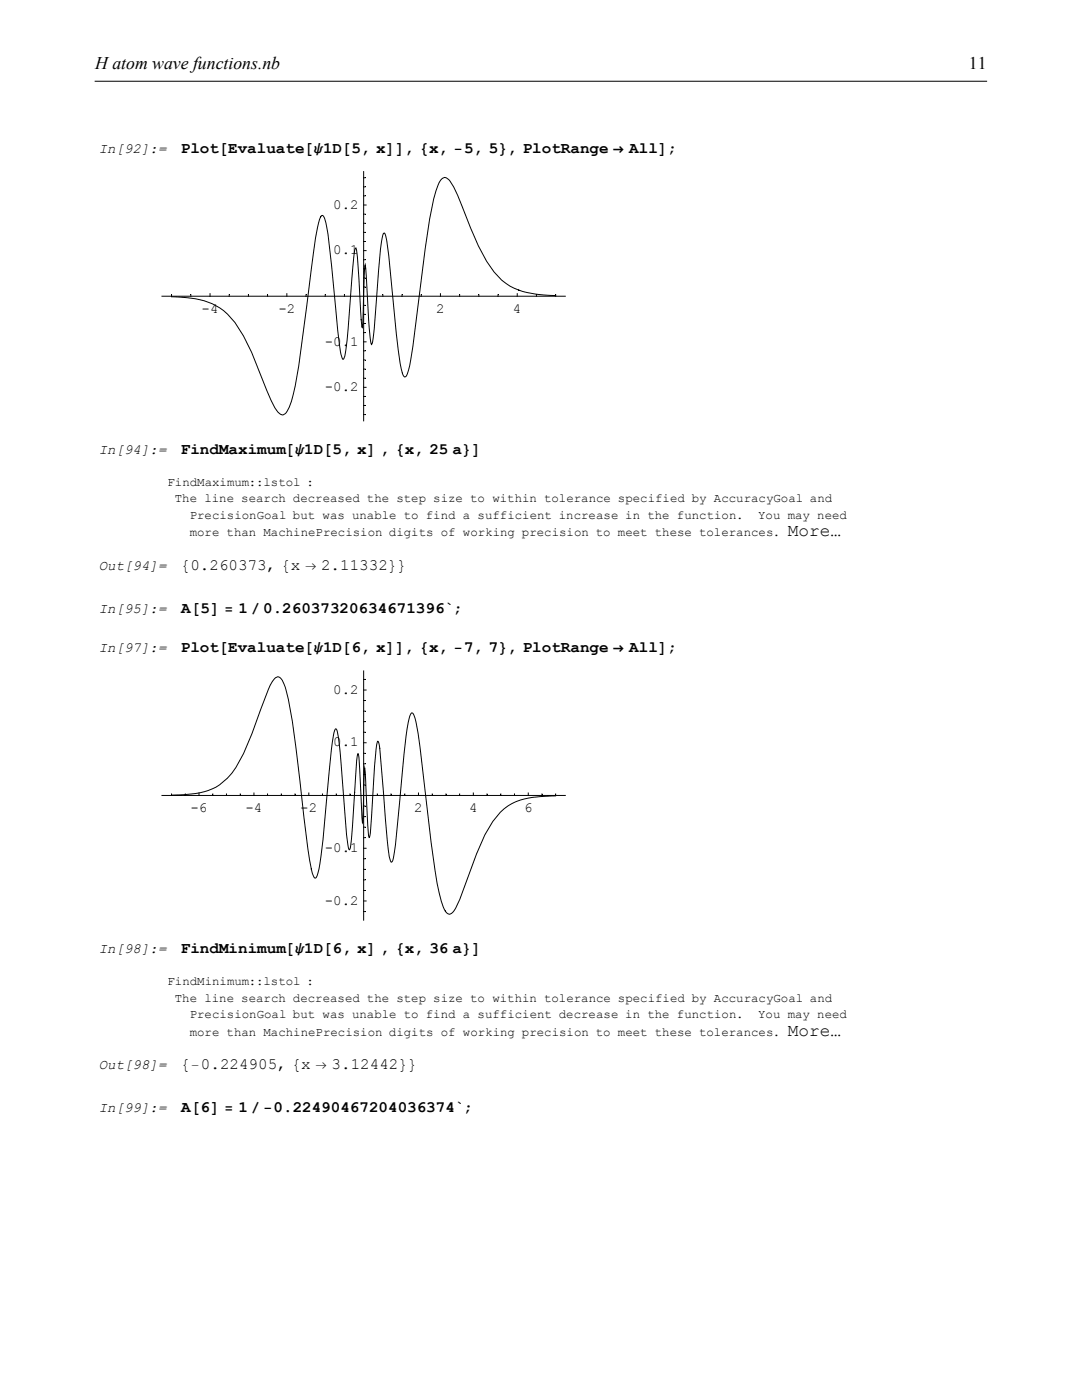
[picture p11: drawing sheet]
<svg xmlns="http://www.w3.org/2000/svg" width="216mm" height="279mm" viewBox="0 0 216 279" stroke-linecap="round" stroke-linejoin="round" font-family="sans-serif">
<defs><g id="words">
<g font-size="3.5">
<text x="19" y="13.8">H atom wave functions.nb</text>
<text x="193.3" y="13.8">11</text>
<text x="157.2" y="107">More…</text>
<text x="157.2" y="206.7">More…</text>
</g>
<g font-size="3.2">
<text x="36.1" y="30.4">Plot@Evaluate@ψ1D@5, xDD, 8x, −5, 5&lt;, PlotRange → AllD;</text>
<text x="36.1" y="90.6">FindMaximum@ψ1D@5, xD , 8x, 25 a&lt;D</text>
<text x="36.1" y="113.7">80.260373, 8x → 2.11332&lt;&lt;</text>
<text x="36.2" y="122.3">A@5D = 1 ê 0.26037320634671396`;</text>
<text x="36.1" y="130.1">Plot@Evaluate@ψ1D@6, xDD, 8x, −7, 7&lt;, PlotRange → AllD;</text>
<text x="36.1" y="190.2">FindMinimum@ψ1D@6, xD , 8x, 36 a&lt;D</text>
<text x="36.1" y="213.3">8−0.224905, 8x → 3.12442&lt;&lt;</text>
<text x="36.2" y="221.9">A@6D = 1 ê −0.22490467204036374`;</text>
</g>
<g font-size="2.8">
<text x="19.7" y="30.4">In[92]:=</text>
<text x="66.5" y="41.7">0.2</text>
<text x="66.5" y="50.8">0.1</text>
<text x="40.2" y="62.4">-4</text>
<text x="55.5" y="62.4">-2</text>
<text x="87" y="62.4">2</text>
<text x="102.4" y="62.4">4</text>
<text x="64.8" y="69">-0.1</text>
<text x="64.8" y="78">-0.2</text>
<text x="19.7" y="90.6">In[94]:=</text>
<text x="19.7" y="113.7">Out[94]=</text>
<text x="19.7" y="122.3">In[95]:=</text>
<text x="19.7" y="130.1">In[97]:=</text>
<text x="66.5" y="138.5">0.2</text>
<text x="66.5" y="149">0.1</text>
<text x="38" y="162">-6</text>
<text x="49" y="162">-4</text>
<text x="59.9" y="162">-2</text>
<text x="82.7" y="162">2</text>
<text x="93.6" y="162">4</text>
<text x="104.6" y="162">6</text>
<text x="64.8" y="170.1">-0.1</text>
<text x="64.8" y="180.6">-0.2</text>
<text x="19.7" y="190.2">In[98]:=</text>
<text x="19.7" y="213.3">Out[98]=</text>
<text x="19.7" y="221.9">In[99]:=</text>
</g>
<g font-size="2.5">
<text x="33.4" y="97">FindMaximum::lstol :</text>
<text x="34.9" y="100.2">The line search decreased the step size to within tolerance specified by AccuracyGoal and</text>
<text x="37.8" y="103.5">PrecisionGoal but was unable to find a sufficient increase in the function.</text>
<text x="37.8" y="107">more than MachinePrecision digits of working precision to meet these tolerances.</text>
<text x="151.3" y="103.5">You may need</text>
<text x="33.4" y="196.6">FindMinimum::lstol :</text>
<text x="34.9" y="199.9">The line search decreased the step size to within tolerance specified by AccuracyGoal and</text>
<text x="37.8" y="203.1">PrecisionGoal but was unable to find a sufficient decrease in the function.</text>
<text x="151.3" y="203.1">You may need</text>
<text x="37.8" y="206.7">more than MachinePrecision digits of working precision to meet these tolerances.</text>
</g>
</g></defs>
<g fill="none" stroke="#000" stroke-width=".2">
<path d="M72.6 39.1h.3M72.6 37.3h.3M72.6 35.5h.3M72.6 34.2v49.8M32.3 59.1h80.5M34.2 58.8v.3M38.1 58.8v.3M41.9 58.6v.5M45.7 58.8v.3M49.6 58.8v.3M53.4 58.8v.3M57.2 58.6v.5"/>
<path d="M61.1 58.8v.3M64.9 58.8v.3M68.7 58.8v.3M72.6 50h.4M72.6 40.9h.4M72.6 57.3h.3M72.6 55.5h.3M72.6 53.7h.3M72.6 51.8h.3M72.6 48.2h.3M72.6 46.4h.3M72.6 44.6h.3"/>
<path d="M72.6 42.7h.3M76.4 58.8v.3M80.2 58.8v.3M84.1 58.8v.3M87.9 58.6v.5M91.7 58.8v.3M95.5 58.8v.3M99.4 58.8v.3M103.2 58.6v.5M107 58.8v.3M110.9 59a20.5 20.5 0 0 1-9.1-1.9 12.7 12.7 0 0 1-4.7-5 100 100 0 0 1-5.8-13.1l-.8-1.7a3.3 3.3 0 0 0-1.3-1.7l-.4-.2a1.37 1.37 0 0 0-1.2 1.1 26.2 26.2 0 0 0-1.9 7.2l-.9 6-2.4 19.5a23.1 23.1 0 0 1-1.2 5.6l-.2 .3-.3 .1-.4-.8a40.2 40.2 0 0 1-1.2-7.8l-1.9-18.6-.3-1.2-.2-.3-.2 .1-.2 .5a37.8 37.8 0 0 0-.8 6.8l-.8 11.7-.3 2.6-.3 .5-.4-3.1-.8-12.7-.2 2.2-.3 9.4-.1 .9-.1-.1-.9-14.1-.3-1.7a2.31 2.31 0 0 0-.4 1.8l-1.3 16.6-.5 3.1-.3 .7-.3-.5a20.5 20.5 0 0 1-.8-5.2 286.4 286.4 0 0 0-2.4-21.6l-.3-.9-.4-.5-.3 .3-.5 1.3a74.8 74.8 0 0 0-1.4 9.4l-2.5 19a29.2 29.2 0 0 1-2.3 9.1 .97 .97 0 0 1-.8 .7 .97 .97 0 0 1-1-.5 13 13 0 0 1-2.2-4.3l-3.1-7.7-1.6-3.3a13.3 13.3 0 0 0-6.2-6.4 22.4 22.4 0 0 0-8.2-1.4M110.9 58.8v.3"/>
<path d="M72.6 77.3h.4M72.6 68.2h.4M72.6 75.5h.3M72.6 73.7h.3M72.6 71.8h.3M72.6 70h.3M72.6 66.4h.3M72.6 64.6h.3M72.6 62.7h.3M72.6 60.9h.3M72.6 79.1h.3M72.6 80.9h.3"/>
<path d="M72.6 82.7h.3"/>
</g>
<g fill="#fff">
<path d="M20 88.8h13.3v2.1h-13.3z"/>
<path d="M20 111.9h13.3v2.1h-13.3z"/>
<path d="M20 120.5h13.3v2.1h-13.3z"/>
<path d="M20 128.3h13.3v2.1h-13.3z"/>
</g>
<g fill="none" stroke="#000" stroke-width=".2">
<path d="M72.6 137.7h.4M72.6 139.8h.3M72.6 135.6h.3M72.6 133.9v49.7M32.3 158.8h80.5M34.2 158.7a21.5 21.5 0 0 0 8.9-1.6 13.6 13.6 0 0 0 5.5-6.7l1.7-4 3.3-8.8 .7-1.5a1.13 1.13 0 0 1 1.6-.9l.4 .6a12.8 12.8 0 0 1 1.2 3.7 287 287 0 0 1 3.1 23.6 80.2 80.2 0 0 0 1.7 11.2l.4 .8 .3 .1 .2-.3 .4-1.5a130.7 130.7 0 0 0 1.6-14.6l1.1-10.7 .3-1.9 .2-.6 .2-.1 .2 .2 .3 1.3 .4 3.2 1.5 18.2a1.4 1.4 0 0 0 .3 1.2l.4-2.1 1-14.4a5.9 5.9 0 0 1 .4-2.7l.3 3.1 .5 10.7 .5-10.9 .6 11.5 .3 2.4 .2-1.4 1.1-16.3 .3-1.3 .1-.3 .1 .1 .3 1.4 1.7 20.1a4.2 4.2 0 0 0 .6 2.6l.4-.9 .4-2.6 1.3-13.6a79.6 79.6 0 0 1 1.5-11.7l.4-1 .3 .1 .1 .2a12.4 12.4 0 0 1 .9 3.8l.4 2.8a462.7 462.7 0 0 0 3.4 27.1 18.3 18.3 0 0 0 1.7 5.5l.1 .3a.83 .83 0 0 0 .9 .3 .83 .83 0 0 0 .6-.5l1.2-2.4 3.4-9.1 1.7-3.8a12.8 12.8 0 0 1 5.4-6.3 19.6 19.6 0 0 1 8.7-1.5M34.2 158.5v.3M37 158.5v.3M39.7 158.3v.5M42.5 158.5v.3M45.2 158.5v.3M47.9 158.5v.3"/>
<path d="M50.7 158.3v.5M53.4 158.5v.3M56.1 158.5v.3M58.9 158.5v.3M61.6 158.3v.5M64.3 158.5v.3M67.1 158.5v.3M69.8 158.5v.3M72.6 148.2h.4M72.6 156.7h.3M72.6 154.6h.3M72.6 152.4h.3"/>
<path d="M72.6 150.3h.3M72.6 146.1h.3M72.6 144h.3M72.6 141.9h.3M75.3 158.5v.3M78 158.5v.3M80.8 158.5v.3M83.5 158.3v.5M86.3 158.5v.3M89 158.5v.3M91.7 158.5v.3M94.4 158.3v.5"/>
<path d="M97.2 158.5v.3M99.9 158.5v.3M102.7 158.5v.3M105.4 158.3v.5M108.1 158.5v.3M110.9 158.5v.3M72.6 179.8h.4M72.6 169.3h.4M72.6 177.7h.3M72.6 175.6h.3M72.6 173.5h.3M72.6 171.4h.3"/>
<path d="M72.6 167.2h.3M72.6 165.1h.3M72.6 163h.3M72.6 160.9h.3M72.6 181.9h.3"/>
</g>
<g fill="#fff">
<path d="M20 188.4h13.3v2.2h-13.3z"/>
<path d="M20 211.6h13.3v2.1h-13.3z"/>
<path d="M20 220.2h13.3v2.1h-13.3z"/>
</g>
<path d="M19 16.2h177.9" fill="none" stroke="#000" stroke-width=".2"/>
<use href="#words"/>
</svg>
